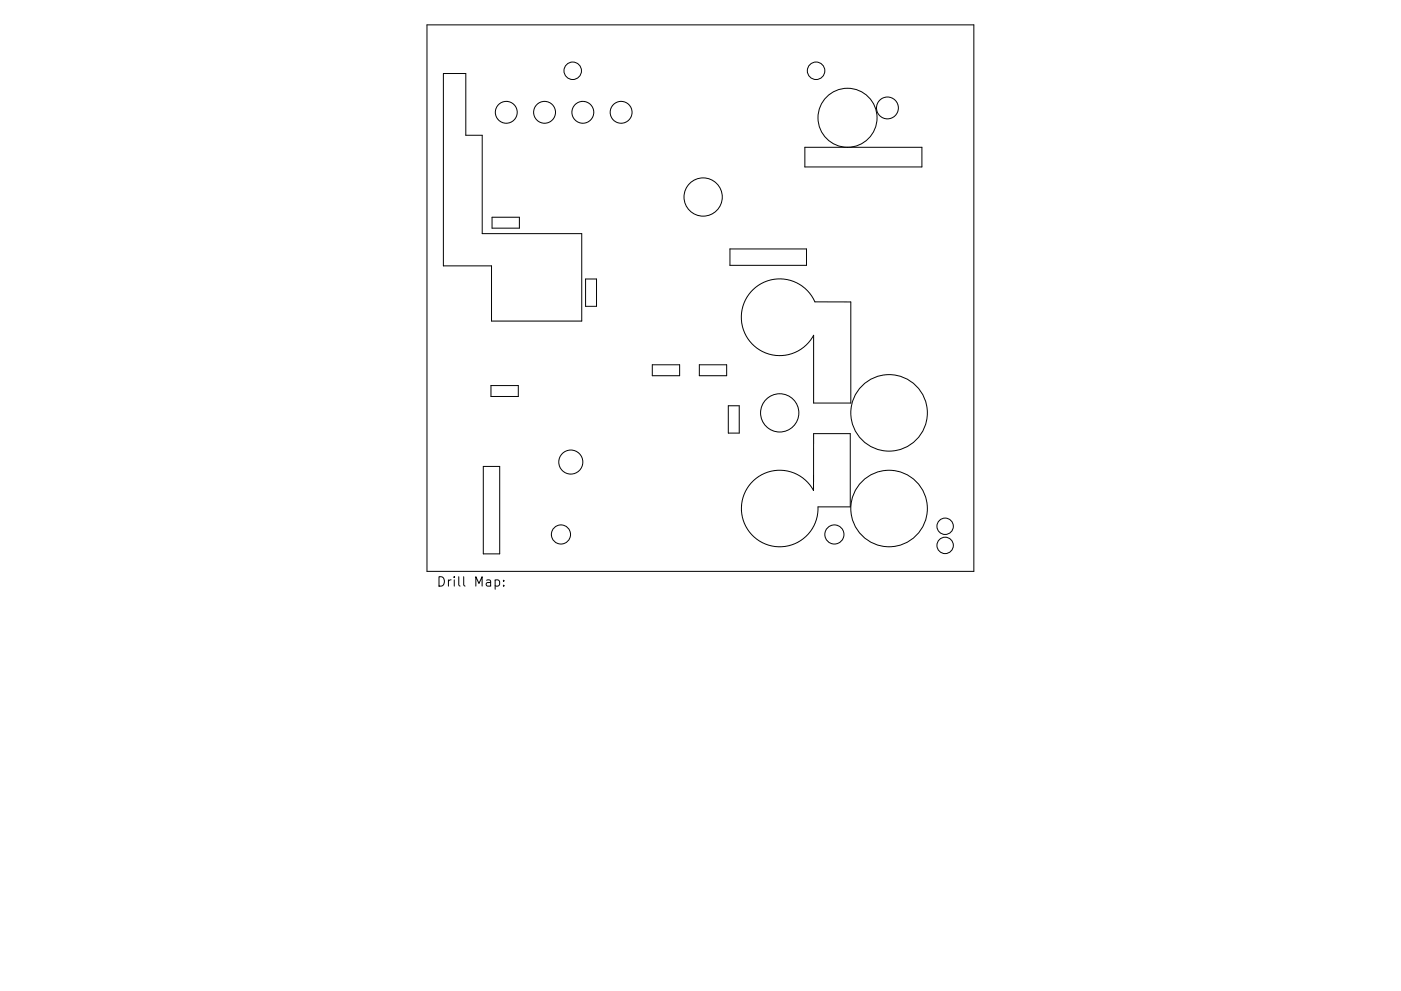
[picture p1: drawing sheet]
<svg xmlns="http://www.w3.org/2000/svg" width="297mm" height="210mm" viewBox="0 0 297 210" stroke-linecap="round" stroke-linejoin="round" font-family="sans-serif">
<defs><g id="words">
<text font-size="2.8" x="92.5" y="124.5">Drill Map:</text>
</g></defs>
<g fill="none" stroke="#000" stroke-width=".21">
<path d="M90.5 5.3h116v115.9h-116zM94 15.6h4.8v13.1h3.4v20.9h21.1v18.5h-19.1v-11.7h-10.2zM170.6 31.2h24.9v4.2h-24.9zM104.3 46.1h5.8v2.3h-5.8zM124.2 59.2h2.3v5.8h-2.3zM154.8 52.8h16.2v3.5h-16.2zM138.3 77.4h5.8v2.3h-5.8zM148.3 77.4h5.8v2.3h-5.8zM159.7 61.4a8.1 8.1 0 0 1 13.1 2.6l7.6 .1v21.4h-7.9v-14.4a8.1 8.1 0 0 1-12.1 2.7 8.1 8.1 0 0 1-.7-12.4zM102.5 99h3.4v18.5h-3.4zM104.1 81.8h5.8v2.3h-5.8zM154.4 86.1h2.3v5.8h-2.3z"/>
<path d="M159.8 102a8.1 8.1 0 0 1 12.7 2.1v-12.1h7.8v15.5h-6.9a8.1 8.1 0 0 1-11.2 7.9 8.1 8.1 0 0 1-2.4-13.4zM105 123.1l.6-.1 .3 .4v.6l-.2 .3h-.7M106.8 124.2v.2M106.8 123.1v.2"/>
<circle cx="121.4" cy="15" r="1.86"/>
<circle cx="173" cy="15" r="1.86"/>
<circle cx="107.3" cy="23.8" r="2.32"/>
<circle cx="115.5" cy="23.8" r="2.32"/>
<circle cx="123.6" cy="23.8" r="2.32"/>
<circle cx="131.7" cy="23.8" r="2.32"/>
<circle cx="179.7" cy="25" r="6.3"/>
<circle cx="188.2" cy="22.9" r="2.32"/>
<circle cx="149.1" cy="41.8" r="4.1"/>
<circle cx="121" cy="98" r="2.55"/>
<circle cx="165.3" cy="87.6" r="4.1"/>
<circle cx="188.5" cy="87.6" r="8.1"/>
<circle cx="118.9" cy="113.4" r="2.03"/>
<circle cx="176.9" cy="113.4" r="2.03"/>
<circle cx="188.5" cy="107.9" r="8.1"/>
<circle cx="200.4" cy="115.7" r="1.74"/>
<circle cx="200.4" cy="111.7" r="1.74"/>
</g>
<use href="#words"/>
</svg>
